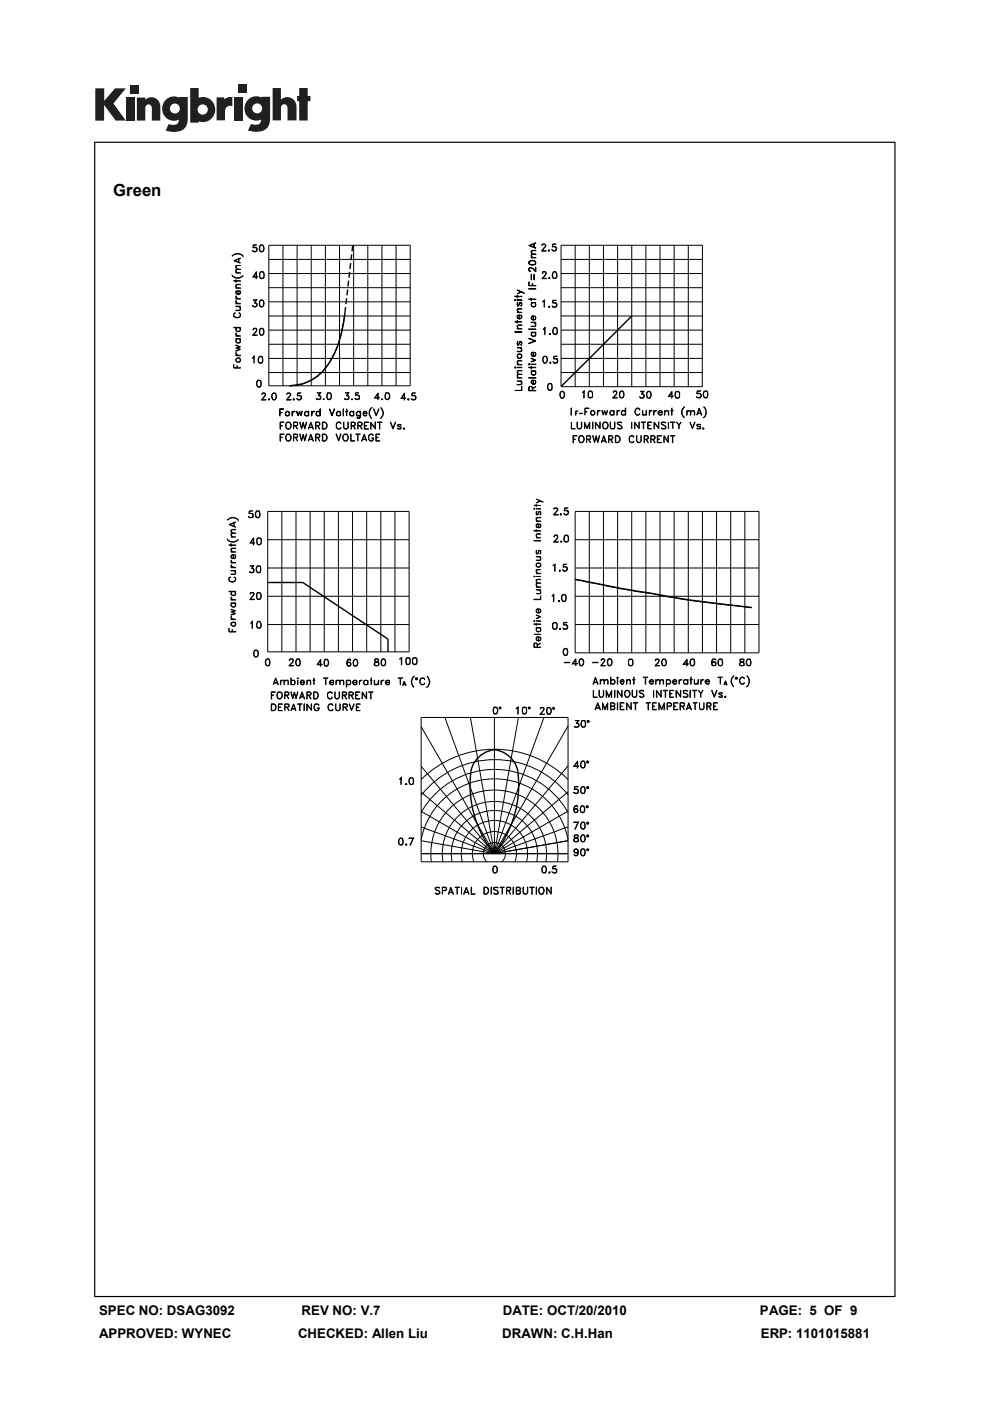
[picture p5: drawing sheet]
<svg xmlns="http://www.w3.org/2000/svg" width="210mm" height="297mm" viewBox="0 0 210 297" stroke-linecap="round" stroke-linejoin="round" font-family="sans-serif">
<defs><g id="words">
<text font-size="3.5" x="24" y="41.5">Green</text>
<g font-size="2.8">
<text x="21" y="278.7">SPEC NO: DSAG3092</text>
<text x="64" y="278.7">REV NO: V.7</text>
<text x="106.6" y="278.7">DATE: OCT/20/2010</text>
<text x="161.2" y="278.7">PAGE: 5 OF 9</text>
<text x="21" y="283.6">APPROVED: WYNEC</text>
<text x="63.2" y="283.6">CHECKED: Allen Liu</text>
<text x="106.5" y="283.6">DRAWN: C.H.Han</text>
<text x="161.4" y="283.6">ERP: 1101015881</text>
</g>
</g></defs>
<g fill="#231f20">
<path d="M20.2 18.7h1.9v2.7l2.3-2.7h2.3l-2.6 3.2 2.6 3.7h-2.2l-2.4-3.3v3.3h-1.9z"/>
<path d="M26.7 20.7h1.8v4.9h-1.8z"/>
<path d="M49.6 20.7h1.8v4.9h-1.8z"/>
<path d="M27.6 18h1.8v1.8h-1.8z"/>
<path d="M50.6 17.9h1.8v1.8h-1.8z"/>
<path d="M29 20.7h1.8v.4a1.9 1.9 0 0 1 2.2-.3 1.9 1.9 0 0 1 1 2v2.8h-1.8v-2.7a.7 .7 0 0 0-.7-.8 .7 .7 0 0 0-.7 .8v2.7h-1.8z"/>
<path d="M45.9 20.6h1.7v.5a2.02 2.02 0 0 1 1.7-.5v1.9h-.2a1.12 1.12 0 0 0-1.4 1.3v1.7h-1.8z"/>
<path d="M57.8 18.7h1.8v2.4a1.98 1.98 0 0 1 2.2-.3 1.98 1.98 0 0 1 1.1 2v2.7h-1.9v-2.6a.7 .7 0 0 0-.7-.8 .7 .7 0 0 0-.7 .8v2.6h-1.8z"/>
<path d="M63.5 18.7h1.8v1.6h.5v1.1h-.5v4.1h-1.8v-4.1h-.5v-1.1h.5z"/>
<path d="M40.3 18.7v7.3h1.8v-.3a2.63 2.63 0 0 0 3.5-2.5 2.63 2.63 0 0 0-3.5-2.5v-2zM41.9 23.2a1.1 1.1 0 0 1 2.2 0 1.1 1.1 0 0 1-2.2 0z"/>
<path d="M35.3 21a2.56 2.56 0 0 0-.6 3.3 2.56 2.56 0 0 0 3.2 1.1 1.09 1.09 0 0 1-1.5 1.1l-.6-.2-.7 1.4a5.3 5.3 0 0 0 3.8-.2 2.69 2.69 0 0 0 .9-2.4v-4.5h-1.8v.1l-.8-.2a2.44 2.44 0 0 0-1.9 .5zM36 23a1.06 1.06 0 0 1 2.1 0 1.06 1.06 0 0 1-2.1 0z"/>
<path d="M52.8 21a2.56 2.56 0 0 0-.6 3.3 2.56 2.56 0 0 0 3.2 1 1.09 1.09 0 0 1-1.5 1.1l-.7-.1-.6 1.4a5.3 5.3 0 0 0 3.7-.3 2.69 2.69 0 0 0 1-2.3v-4.6h-1.8v.2l-.9-.3a2.44 2.44 0 0 0-1.8 .6zM53.5 23a1.06 1.06 0 0 1 2.1 0 1.06 1.06 0 0 1-2.1 0z"/>
</g>
<path d="M20 30v245h169.9v-245zM20.2 30.3h169.5v244.5h-169.5z" fill="#000"/>
<g fill="none" stroke="#000" stroke-width=".21">
<path d="M49.2 58.4a1.52 1.52 0 0 0 2.3 0 1.39 1.39 0 0 1-2.3 0zM49.4 54.1a1.39 1.39 0 0 1 2.1 .2 1.53 1.53 0 0 0-2.3 0zM49.6 59.5l1.4 .1zM49.6 55.3l1.4-.6-1.3 .6 1.3 .5zM50 59.3l.1 .5zM50 57.8l1 .1zM50 57.2l.3-.1h.7h-.8a.45 .45 0 0 0 .1 .7l-.2-.2zM50.1 56.3h.9l-.8 .1-.1 .3 .2 .4-.3-.4zM50.6 54.9v.7M50.7 54.9v.8M53.6 53.2l.2 .1M53.7 58.7h1h-1.1l.8-1.1v1.5l-.1-1.3-.6 .9"/>
<path d="M54.2 52.5a.47 .47 0 0 1 .3 .4 .47 .47 0 0 1-.3 .4M54.5 53.1a.52 .52 0 0 1-.9 .1M54.5 52.7l-.4-.2-.5 .1 .1-.7h.7l-.6 .1-.1 .5h.6a.51 .51 0 0 1 .2 .6 .51 .51 0 0 1-.5 .3l-.4-.2M55.2 53.2h.6M55.2 52l.2-.1a.78 .78 0 0 1 .6 .8 .78 .78 0 0 1-.6 .7l-.2-.1-.2-.6zM55.2 52.1h.6M55.2 58.9h.6M55.2 57.6h.4l.4 .3v.9a.55 .55 0 0 1-.9 0v-.9zM55.2 57.7h.6M55.2 52l-.1 .6 .1 .7M55.3 57.6a1.02 1.02 0 0 0 0 1.4M55.7 52a1.02 1.02 0 0 1 0 1.3"/>
<path d="M55.8 57.6a1.02 1.02 0 0 1 0 1.4M57 52h30v29.8h-30zM57 58h30M57 55h30M60 52v29.8M63 52v29.8M66 52v29.8M69 52v29.8M72 52v29.8M75 52v29.8M78 52v29.8M81 52v29.8"/>
<path d="M84 52v29.8M112.1 59.8l.1 .7 1.5 .1h-1.6zM112.1 52.1l1.6-.6-1.3 .6 1.3 .6zM112.2 55.4a.86 .86 0 0 1 1.5 .4 .83 .83 0 0 1-.9 .4 .83 .83 0 0 1-.7-.6zM112.2 56l.6 .1 .8-.1M112.2 55.5a1.02 1.02 0 0 1 1.4 0M112.3 55.4v.6M112.6 58.2l.1 1.1zM112.6 54.6l1.1 .1zM112.6 53.2l.4-.1h.7l-1 .2 .3 .5-.3-.1zM112.7 53.9l1-.1-.9 .2-.1 .3 .3 .3-.4-.3zM113.2 58.2l.1 1.1z"/>
<path d="M113.2 51.7v.7M113.3 51.6v.9M113.5 55.4v.6M113.6 57.6l.1-1v1l-.7-.6-.4-.2-.4 .2v.3l.4 .2-.1 .1-.4-.3v-.3l.5-.3 .4 .2 .7 .7M114.9 53.2h1h-1.1l.9-1-.3-.4h-.2l-.3 .3 .1-.3a.47 .47 0 0 1 .8 .3l-.9 1.1M115 59l.9 .1h-1l.9-1-.2-.5-.5 .1-.1 .3 .1-.4h.5l.3 .5-.9 1M116.4 53l.1 .1v.1zM116.4 53.1l.1 .1zM116.5 58.9l.1 .1-.1 .1zM116.5 58.9v.1zM117.1 53l.2 .2M117.4 57.6l-.2 .6 .2 .8"/>
<path d="M117.4 58.9h.5M117.4 57.7h.5M117.4 57.6h.3a1.03 1.03 0 0 1 .3 1.3l-.5 .2-.4-.5zM117.7 52.3a.47 .47 0 0 1 .3 .4 .47 .47 0 0 1-.3 .5M117.9 57.6l.2 .6-.2 .8M118 52.6l-.4-.3-.5 .1 .1-.7h.7l-.7 .1v.5h.6a.51 .51 0 0 1 .2 .6 .51 .51 0 0 1-.5 .4l-.5-.4 .2 .2a.52 .52 0 0 0 .8-.2M119 58h30M119 55h30M119 52h30v30h-30zM122 52v30M125 52v30M128 52v30"/>
<path d="M131 52v30M134 52v30M137 52v30M140 52v30M143 52v30M146 52v30M49.6 77.2v.8h1.4h-1.4M49.6 69.4l1.4 .1zM49.7 66.4l.2-.1a.52 .52 0 0 0-.3 .6 .52 .52 0 0 0 .5 .4l.8-.2v-.6l-.2-.2 .1 .1 .2 .6a.74 .74 0 0 1-.9 .4l-.5-.3v-.6zM50 75.3l1 .1zM50 73.1l1 .5-.7 .2 .7 .3-1 .4 .8-.4-.8-.3 .8-.2zM50 71.8l1 .1z"/>
<path d="M50 71.2l1 .1zM50 65.8l.9-.1-.1-.7 .2 .3-.1 .5-.1 .1zM50 64.9l1 .1zM50 64.3l1 .1zM50 63.3l1 .1zM50 61l1 .1zM50 74.7l.5 .6-.5-.3zM50 70.6l.5 .6-.5-.3zM50 63.7l.5 .6-.5-.3zM50 62.7l.5 .6-.5-.3zM50 60.4l.3-.1h.7l-.8 .1a.45 .45 0 0 0 .1 .6l-.2-.1zM50.1 72l.2-.1-.2 .5 .4 .3 .4-.2-.1-.6 .2 .3-.2 .5h-.5a.45 .45 0 0 1-.2-.7z"/>
<path d="M50.1 69.6l.2-.1-.2 .3 .1 .3 .4 .2 .3-.2-.1-.6 .2 .3-.2 .5a.53 .53 0 0 1-.6-.1 .53 .53 0 0 1-.1-.6zM50.1 61.7l.4-.1 .1 .8 .3-.2-.1-.6a.49 .49 0 0 1 .1 .7 .49 .49 0 0 1-.6 .1l-.3-.3zM50.2 61.7h.3v.7l-.4-.3zM50.3 75.9a.52 .52 0 0 1 .6 .2 .52 .52 0 0 1-.1 .7h-.5a.47 .47 0 0 1-.3-.4 .47 .47 0 0 1 .3-.5zM50.3 78v-.5v.5M50.3 76l.3-.1 .3 .2-.1 .6-.3 .1-.3-.2-.1-.3zM53.6 75.8l.3-.3v1.5v-1.3zM53.6 64.8l.2 .2M53.6 71l1 .1h-1l.8-.9v-.4l-.2-.1-.6 .1a.46 .46 0 0 1 .5-.3 .46 .46 0 0 1 .4 .3l-.2 .5-.7 .8M54 64.2l.5 .1a.51 .51 0 0 1-.3 .7 .51 .51 0 0 1-.6-.2l.1 .1a.52 .52 0 0 0 .8-.1M54.2 64.2l.3 .4-.3 .4M54.4 63.6l-.5 .6 .6 .3"/>
<path d="M54.4 63.7l-.7-.1h.8l-.5 .6M55 76.9h.6M55 75.6h.6l.2 .7-.1 .5-.2 .2-.6-.1-.2-.3v-.5zM55 75.7h.6M55.1 75.6a1.02 1.02 0 0 0 0 1.3M55.2 64.9h.6M55.2 63.7a.52 .52 0 0 1 .7 .1 .82 .82 0 0 1-.5 1.3l-.2-.1-.2-.6zM55.2 63.7h.6M55.2 70.9h.6M55.2 69.8h.6M55.2 69.7a.45 .45 0 0 1 .7 .1 .82 .82 0 0 1-.5 1.3l-.2-.1a1.02 1.02 0 0 1 0-1.3zM55.2 63.7l-.1 .5 .1 .8"/>
<path d="M55.3 69.7a1.02 1.02 0 0 0 0 1.3M55.5 75.6l.2 .2v1l-.2 .1M55.7 63.7a1.02 1.02 0 0 1 0 1.3M55.8 69.7l.1 .6-.1 .7M57 79h30M57 76h30M57 73h30M57 70h30M57 67h30M57 64h30M57 61h30M73 67a22.4 22.4 0 0 1-2.8 9.2 9.8 9.8 0 0 1-6 5.1l-2.8 .6"/>
<path d="M109.2 63.6l.1-.1 .1 .2zM109.2 70.3l1.5 .1zM109.2 62.8l1.5 .1zM109.2 68.2h1.5M109.2 77.9l.1-.1 .1 .2h-.1zM109.3 77.9v.1zM109.3 63.6v.1zM109.7 77.9l1 .1zM109.7 77.3l1 .1zM109.7 69.7l1 .1zM109.7 68l.1 .5zM109.7 66.2l1 .1z"/>
<path d="M109.7 65.6l.2-.2h.8l-.8 .1-.1 .4 .1 .3zM109.7 63.6l1 .1zM109.7 62.6l.1 .5zM109.7 61.5l1.5 .7zM109.7 73.7h1M109.7 78.7l.2-.1h.8h-.8l-.1 .2 .1 .5zM109.8 76.5l.9-.1-.8 .2-.1 .3 .1 .4a.55 .55 0 0 1-.1-.8zM109.8 73.1h.2M109.8 69l.9-.1-.8 .1-.1 .2 .1 .5a.45 .45 0 0 1-.1-.7zM109.8 64.8h.2M109.8 79.4l.9-.1-.8 .1-.1 .3 .1 .4a.45 .45 0 0 1-.1-.7zM109.9 75.1h.5a.52 .52 0 0 1 .2 .7 .52 .52 0 0 1-.7 .1l-.2-.3z"/>
<path d="M109.9 66.9h.2v.7l-.3-.3zM109.9 72.5v.6M109.9 64.2v.6M110.1 67.6a.43 .43 0 0 0 .4-.2 .43 .43 0 0 0 0-.5h-.1h.2l.1 .4-.3 .3a.46 .46 0 0 1-.6-.2 .46 .46 0 0 1 .1-.6h.3v.8M110.3 72.5h.3M110.3 64.2h.3M110.4 73.7l.3 .5-.1 .3-.9 .1 .8-.2 .1-.2zM110.4 72.5l-.5 .7-.2-.3 .2-.5-.1 .1M110.4 64.2l-.5 .7-.2-.3 .2-.5-.1 .1M110.5 72.5v.6M110.5 64.2v.6M110.5 61.9l-.8 .4 1-.4"/>
<path d="M110.6 73.1l-.2 .1a.45 .45 0 0 0 .3-.4 .45 .45 0 0 0-.3-.4l-.5 .7M110.6 64.8l-.2 .1a.45 .45 0 0 0 .3-.4 .45 .45 0 0 0-.3-.4l-.5 .7M112.1 77.2l.2-.1 .1 .2-.2 .1zM112.1 77.9l1.6 .1zM112.1 71.7l1.6 .6-1.6 .6 1.4-.6zM112.1 69.8h1.6zM112.1 63.4l1.6 .1zM112.1 61.2l1.6 .1zM112.2 77.2l.1 .1zM112.6 78.6l1.1 .1zM112.6 77.7l.1 .5zM112.6 77.2l1.1 .1z"/>
<path d="M112.6 75.9l1.1 .5-1.1 .4 .9-.4zM112.6 70.4l1.1 .1zM112.6 69.2l.9-.1 .1-.4-.2-.3 .3 .3-.1 .5h-.2zM112.6 68.3l1.1 .1zM112.6 63.2l.1 .5zM112.6 64.2h1.1M112.7 78.8l.2-.1-.2 .3a.43 .43 0 0 0 .5 .5 .43 .43 0 0 0 .4-.5l-.1-.3a.49 .49 0 0 1 0 .7 .49 .49 0 0 1-.6 .1l-.3-.3zM112.7 70.6l.2-.1-.2 .3a.43 .43 0 0 0 .5 .5 .43 .43 0 0 0 .4-.5l-.1-.3a.49 .49 0 0 1 0 .7 .49 .49 0 0 1-.6 .1l-.3-.3zM112.8 74.8l.3-.1v.8l-.4-.3zM112.8 67.1l.3-.1v.8l-.4-.3zM112.9 64.2l-.2 .3a.43 .43 0 0 0 .5 .5 .43 .43 0 0 0 .4-.5l-.1-.3 .2 .3-.2 .5a.52 .52 0 0 1-.7-.1 .52 .52 0 0 1 .1-.7zM112.9 60.5v-.4l.1 .4"/>
<path d="M113.1 75.5l.4-.1v-.7l.2 .3-.2 .5a.5 .5 0 0 1-.8-.2 .5 .5 0 0 1 .5-.6v.8M113.1 67.8l.4-.1v-.7l.2 .3-.2 .5h-.6a.45 .45 0 0 1-.2-.5 .45 .45 0 0 1 .5-.3v.8M115.1 63.9l.3-.2v1.5v-1.4zM115.3 69.8l.3-.4v1.5l-.1-1.3zM115.4 75.6a.45 .45 0 0 1 .6 .2 .73 .73 0 0 1 .1 .8 .73 .73 0 0 1-.7 .3 1.02 1.02 0 0 1 0-1.3zM115.4 76.9h.5M115.4 75.6h.5v.2l.1 .6-.1 .5M115.4 75.6a.99 .99 0 0 0 0 1.3M116.4 65l.1-.1 .1 .2-.1 .1zM116.5 65v.1zM116.5 70.8h.2v.1zM116.6 76.9l.2-.1v.2z"/>
<path d="M116.6 70.8l.1 .1zM116.7 76.9h.1zM117.2 64.9l.2 .2M117.2 63.7h.8h-.7l-.1 .5zM117.2 64.2h.5l.4 .1a.53 .53 0 0 1-.2 .8 .53 .53 0 0 1-.8-.3l.1 .2a.54 .54 0 0 0 .9-.2M117.2 64.2h.7l.2 .3M117.4 76.8l.2 .1M117.5 69.5h.6l.1 .7v.5l-.2 .2-.6-.1-.2-.3v-.4zM117.5 69.6h.6M117.5 70.8h.6M117.6 69.5a1.02 1.02 0 0 0 0 1.4M117.7 64.2l.3 .1 .1 .3-.1 .3-.3 .2"/>
<path d="M118 76.1l.1 .1a.55 .55 0 0 1-.1 .7M118 69.5l.1 .3v.9l-.1 .2M118.2 76.4l-.1-.3h-.7l.1-.6h.6l-.5 .1-.1 .5a.52 .52 0 0 1 .7 .1 .52 .52 0 0 1-.2 .8 .52 .52 0 0 1-.7-.3h.1a.44 .44 0 0 0 .4 .3 .44 .44 0 0 0 .4-.4M119 79h30M119 76h30M119 73h30M119 70h30M119 67h30M119 64h30M119 61h30M54.7 81.9h.5M54.7 80.8h.5"/>
<path d="M54.7 80.7a.45 .45 0 0 1 .6 .1l.1 .6-.2 .6h-.5a1.02 1.02 0 0 1 0-1.3zM54.7 80.7a1.02 1.02 0 0 0 0 1.3M55.2 80.7l.1 .1v1l-.1 .2M55.5 84.7l.9 .1h-1l.9-1.1-.2-.3-.6 .1 .3-.2h.3l.2 .4-.8 1.1M56.9 84.6h.2l-.1 .2zM57 84.6h.1M57.9 84.6h.5M57.9 83.5h.5M57.9 83.4a.45 .45 0 0 1 .6 .1 .82 .82 0 0 1-.5 1.3l-.1-.1a1.02 1.02 0 0 1 0-1.3zM58 83.4a1.02 1.02 0 0 0 0 1.3M58.4 83.4l.1 .6-.1 .7M59.3 86.7h.9l-.8 .1v1.4z"/>
<path d="M59.4 87.4h.4l-.4 .1M59.4 92h.8l-.7 .1v1.4zM59.4 89.5h.8l-.7 .1v1.4zM59.5 92.7l.4 .1h-.4M59.5 90.2l.4 .1h-.4M60.8 84.7l1 .1h-1.1l.9-1.1-.3-.3h-.2l-.3 .2 .1-.2a.47 .47 0 0 1 .8 .3l-.9 1.1M60.8 92.1a.72 .72 0 0 1 1 .7 .72 .72 0 0 1-1 .6 .99 .99 0 0 1 0-1.3zM60.8 92.2a.64 .64 0 0 1 .9 .6 .64 .64 0 0 1-.9 .6l-.1-.5zM60.8 89.6a.72 .72 0 0 1 1 .6 .72 .72 0 0 1-1 .7 .99 .99 0 0 1 0-1.3zM60.8 89.6a.64 .64 0 0 1 .9 .6 .64 .64 0 0 1-.9 .6l-.1-.4zM61.9 87.2l.1 1zM62.2 87.3l.4-.1-.4 .2-.2 .2z"/>
<path d="M62.2 84.6h.2v.1l-.1 .1zM62.3 84.6l.1 .1zM62.3 92.8l.8-.1v-.5l-.8-.2v1.5M62.3 92.1l.8 .2-.1 .4h-.7M62.3 90.3l.7-.1 .1-.6-.8-.1v1.5M62.3 89.6h.5l.3 .2-.1 .3-.7 .1M62.7 92.8l.4 .7M62.7 90.3l.4 .7M62.9 87.2l.3 .8 .3-.8 .3 .8 .3-.8-.3 1-.3-.8-.3 .8zM63 84.6l.2 .1M63.5 83.9l.3 .1 .1 .2-.1 .4-.3 .1M63.5 92l.5 1.3 .3-1.3 .3 1.3 .5-1.3-.5 1.5-.3-1.2-.3 1.2z"/>
<path d="M63.5 89.5l.5 1.2 .3-1.2 .3 1.2 .5-1.2-.5 1.5-.3-1.3-.3 1.3zM63.9 84.1l-.4-.2-.5 .1 .1-.7h.7l-.7 .1v.5h.6a.52 .52 0 0 1 .2 .6 .52 .52 0 0 1-.6 .3l-.4-.3 .2 .1a.52 .52 0 0 0 .8-.1M64.6 87.4l.3-.2 .4 .1 .1 .1-.3-.1a.43 .43 0 0 0-.5 .4 .43 .43 0 0 0 .5 .4l.3-.1a.49 .49 0 0 1-.6 .1 .49 .49 0 0 1-.2-.7zM65.4 87.2l.1 1zM65.5 93.2h.8M65.5 90.7h.8M65.6 93.1h.7M65.6 90.6h.7M65.9 92l.6 1.5-.6-1.2-.5 1.2zM65.9 89.5l.6 1.5-.6-1.3-.5 1.3zM66.1 87.2l.1 1zM66.3 87.3l.5-.1-.5 .2-.1 .2z"/>
<path d="M67 92.7h.7l.1-.4-.3-.2h-.5l-.1 1.4v-1.5h.6l.4 .3-.1 .4-.8 .1M67 90.2h.5a.35 .35 0 0 0 .3-.3 .35 .35 0 0 0-.3-.3h-.5l-.1 1.4v-1.5h.6l.3 .1v.5l-.3 .2h-.5M67.2 87.3l.4-.1 .3 .2-.3-.1a.43 .43 0 0 0-.5 .4 .43 .43 0 0 0 .5 .4l.3-.1-.3 .2a.48 .48 0 0 1-.6-.6zM67.2 84.6h.2M67.4 92.8l.5 .7-.5-.7M67.4 90.3l.5 .7-.5-.7M67.5 83.9l.5-.6h-.8h.7l-.5 .6 .5 .1 .1 .2M67.5 83.8l.5 .3v.5h-.1a.52 .52 0 0 1-.8-.1l.1 .1h.7l.1-.2M67.7 83.9l.3 .3-.1 .4h-.2M67.9 86.7v1.5zM68.4 92h.5a.81 .81 0 0 1 .5 .8 .81 .81 0 0 1-.5 .7h-.5zM68.4 89.5h.5a.81 .81 0 0 1 .5 .7 .81 .81 0 0 1-.5 .8h-.5z"/>
<path d="M68.5 92.1h.4a.71 .71 0 0 1 .4 .9 .71 .71 0 0 1-.8 .4zM68.5 89.6h.4a.71 .71 0 0 1 .4 .8 .71 .71 0 0 1-.8 .5zM68.5 84.6h.3zM68.6 84.6h.1M69.5 84.6h.6M69.5 83.3h.6l.1 .2 .1 .6-.3 .6-.6-.1-.1-.4zM69.5 83.4h.6M69.6 83.3l-.2 .6 .2 .7M69.9 86.7l.5 1.3 .6-1.3-.6 1.5zM70 83.3a1.02 1.02 0 0 1 0 1.3M71.2 92l.6 1.3 .5-1.3-.5 1.5zM71.5 87.4l.3-.1 .3 .1 .1 .6a.45 .45 0 0 1-.6 0 .45 .45 0 0 1-.1-.6z"/>
<path d="M71.5 89.6l.2-.1a.48 .48 0 0 1 .6 .3l-.4-.3a.71 .71 0 0 0-.6 .7 .71 .71 0 0 0 .6 .7l.4-.2-.3 .3-.4-.1-.3-.2v-.9zM72.8 86.7l.1 1.5zM72.8 92.3l.2-.2a.7 .7 0 0 1 .9 .7 .7 .7 0 0 1-.9 .6 .85 .85 0 0 1-.2-1.1zM72.9 89.5v1.1l.5 .3 .4-.3 .1-1.1v1.1l-.4 .4-.5-.2-.1-.2zM73 92.2a.48 .48 0 0 1 .5 0 .48 .48 0 0 1 .3 .4 .63 .63 0 0 1-.6 .8 .75 .75 0 0 1-.2-1.2zM73.1 84.6h.3M73.3 87.2l.5 .1zM73.5 86.7v1.5M73.5 83.9l.5-.6h-.8h.8l-.6 .6 .5 .1 .1 .2M73.5 83.8l.4 .1 .1 .3a.5 .5 0 0 1-.3 .5 .5 .5 0 0 1-.6-.2l.1 .1h.7l.1-.2M73.7 83.9l.3 .2v.5h-.3M74.2 87.4l.3-.2 .4 .1 .1 .1-.3-.1a.43 .43 0 0 0-.5 .4 .43 .43 0 0 0 .5 .4l.3-.1a.49 .49 0 0 1-.7 .1 .49 .49 0 0 1-.1-.7z"/>
<path d="M74.4 92l.1 1.4 .7 .1h-.8zM74.5 84.6h.3zM74.5 90.2l.7-.1v-.5h-.7v1.4v-1.5l.8 .1 .1 .4-.2 .2-.7 .1M74.6 84.6h.1M74.9 90.3l.5 .7-.4-.7M75 87.2l.1 1zM75.4 84.6h.2M75.5 83.3l-.1 .5a.64 .64 0 0 1 .8 .2v.6h-.1a.52 .52 0 0 1-.8-.1l.1 .1h.7l.1-.2M75.5 92l.9 .1zM75.6 87.4l.3-.2 .4 .1 .1 .1-.2-.1a.43 .43 0 0 0-.6 .4 .43 .43 0 0 0 .6 .4l.2-.1a.49 .49 0 0 1-.6 .1 .49 .49 0 0 1-.2-.7zM75.9 83.8l.3 .4v.4h-.3M75.9 92.1v1.4"/>
<path d="M75.9 90.3l.8-.1 .1-.2v-.4l-.9-.1v1.5M75.9 89.6h.5l.4 .2-.1 .3-.8 .1M76.2 83.3h-.8v.6a.58 .58 0 0 1 .8 .2M76.3 90.3l.5 .7-.4-.7M76.4 87.2l.1 1.1-.2 .3-.4 .1-.3-.2 .4 .1 .3-.1zM76.8 93.2h.9M76.8 93.1h.8M77.1 87.6l.1 .4h.6l-.2 .2a.48 .48 0 0 1-.6-.6l.3-.4a.44 .44 0 0 1 .5 .5h-.7M77.2 87.4l.4-.1 .2 .3h-.7zM77.3 92l.5 1.5-.5-1.2-.6 1.2zM77.3 89.5h.9l-.9 .1v1.3l.9 .1h-.9zM77.3 90.2l.5 .1h-.5"/>
<path d="M78.2 92.3l.4-.3 .4 .1 .2 .2a.55 .55 0 0 0-.6-.2 .55 .55 0 0 0-.4 .5 .63 .63 0 0 0 .7 .8l.2-.1v-.4h-.2h.3l-.2 .5h-.6l-.2-.2zM78.6 86.6l.3-.2-.2 .2a1.54 1.54 0 0 0 .2 2.1 1.45 1.45 0 0 1-.3-2.1zM78.6 89.5l.9 1.2 .1-1.2v1.5l-.9-1.3-.1 1.3zM79.2 86.7l.6 1.3 .6-1.3-.6 1.5zM79.5 84.3l1 .1h-1l.7-1.1v1.4l-.1-1.2-.6 .9M79.7 92h.9l-.8 .1v1.3l.8 .1h-.9zM79.8 92.7l.4 .1h-.4M80.1 89.5l.9 .1zM80.5 89.6v1.4l.1-1.4M80.7 86.4a1.39 1.39 0 0 1 0 2.3l.2-.2a1.54 1.54 0 0 0-.2-2.1zM80.9 84.6h.3zM81 84.6h.1"/>
<path d="M81.8 84.6h.6M81.8 83.3h.6l.2 .2 .1 .6-.4 .6-.5-.1-.1-.4zM81.8 83.4h.6M81.9 83.3l-.2 .2v1l.2 .1M82.3 83.3a1.02 1.02 0 0 1 0 1.3M82.8 89.5l.6 1.2 .5-1.2-.5 1.5zM84.4 90.8h.6M84.4 90.1h.6M84.4 90.3l.6 .3v.3a.52 .52 0 0 1-.7-.2l.2 .2M84.5 90.1v.2M85 90.6v.3M85 90.1v.1v-.1a.52 .52 0 0 0-.7 .1l.7 .5"/>
<path d="M85.1 84.4l1 .1h-1.1l.8-1.2v1.5l-.1-1.3-.6 1M85.6 90.8l.1-.1 .1 .2-.2 .1zM85.6 90.8l.1 .1zM86.5 84.6h.2v.1l-.1 .1zM86.6 84.6l.1 .1zM87.3 84.6l.2 .1M87.8 83.9l.4 .3-.1 .4-.3 .1M88.2 84.1l-.4-.2-.5 .1 .1-.7h.7l-.7 .1v.5h.6a.51 .51 0 0 1 .2 .6 .51 .51 0 0 1-.5 .3l-.4-.2M88.2 84.5a.52 .52 0 0 1-.9 .1M109.2 82.8h1.4l.1-.9v.9zM109.7 81.5l.8-.1 .1-.2-.2-.4 .3 .4-.1 .3zM109.7 80.8h1z"/>
<path d="M109.7 80.1l1 .1zM112.1 80.1l1.6 .1zM112.8 80.8l.3-.1v.7l-.4-.3zM112.9 82.8l-.1-.8h-.5l-.1 .8 1.5 .1h-1.6l.2-1 .6 .1 .1 .8M113 82.4l.7-.5-.7 .5M113.1 81.4l.4-.1v-.7l.2 .3-.2 .5a.5 .5 0 0 1-.8-.1 .5 .5 0 0 1 .5-.7v.8M116.4 81.4h.6M116.4 82.6h.6M116.4 81.3h.6l.1 .6-.1 .8a.55 .55 0 0 1-.8-.2 1.15 1.15 0 0 1 .2-1.2zM116.5 81.3a1.02 1.02 0 0 0 0 1.4M116.9 81.3l.1 .3v.9l-.1 .2M119 84.3h.5"/>
<path d="M119 83a.45 .45 0 0 1 .7 .2 1.15 1.15 0 0 1-.2 1.2h-.5a1.02 1.02 0 0 1 0-1.4zM119.5 84.4l.2-.6-.2-.8h-.5l-.1 .2-.1 .6 .2 .6M121.1 86.5l.1 1.5zM121.2 89.5v1.4h.8h-.8zM121.5 92.3h.9l-.8 .1v1.5zM121.6 93.1l.4 .1h-.4M122.1 87.2l-.1 .8v-.8h.6M122.1 87.6h.3M122.4 89.5l.1 1 .3 .4 .4-.2 .2-1.2v1l-.3 .4h-.5l-.1-.2zM122.9 87.6l.7 .1zM123 92.5a.64 .64 0 0 1 .8 .6 .64 .64 0 0 1-.8 .6l-.2-.4zM123 92.4a.72 .72 0 0 1 .9 .7 .72 .72 0 0 1-.9 .7 .99 .99 0 0 1 0-1.4z"/>
<path d="M123.5 83.2l.4-.3v1.5l-.1-1.4zM124 89.8l.5 1.1 .5-1.1 .1 1.1v-1.4l-.6 1.2-.5-1.2v1.4M124.1 86.6l.8-.1h-.8v1.5M124.1 87.3l.4 .1h-.4M124.4 93.2l.8-.1 .1-.6-.9-.2v1.6M124.4 92.4h.5l.4 .3-.1 .3-.8 .1M124.8 93.2l.5 .7M124.9 83h.6M124.9 84.2h.6M124.9 83l.4-.1 .4 .3v.9a.55 .55 0 0 1-.9 0v-.9zM125 83a1.02 1.02 0 0 0 0 1.3M125.4 87.2l.2-.1a.47 .47 0 0 1 .5 .3 .47 .47 0 0 1-.2 .5h-.5z"/>
<path d="M125.4 83a1.02 1.02 0 0 1 0 1.3M125.7 89.5l.1 1.4zM125.7 92.3l.4 1.3 .3-1.3 .4 1.3 .4-1.3-.4 1.6-.4-1.3-.3 1.3zM126.3 89.5l.9 1.2 .1-1.2v1.4l-.9-1.3-.1 1.3zM126.7 87l.1 1zM126.8 87.3l.5-.3-.5 .4zM127.6 87l.4 .9 .2-.9 .4 .9 .3-.9-.3 1-.4-.7-.2 .7zM127.6 93.5h.9M127.7 93.4h.8M128 89.6l.2-.1a.72 .72 0 0 1 .8 .9l-.4 .5h-.5l-.3-.5zM128.1 92.3l.5 1.6-.5-1.3-.6 1.3zM128.1 89.6h.5a.76 .76 0 0 1 .3 .7 .76 .76 0 0 1-.6 .6 .89 .89 0 0 1-.2-1.3z"/>
<path d="M129.2 93.1h.5a.35 .35 0 0 0 .2-.3 .35 .35 0 0 0-.2-.4h-.5l-.1 1.5v-1.6h.6l.2 .2v.5l-.2 .2h-.5M129.4 87.3l.3-.3h.2l.3 .3-.3-.2a.47 .47 0 0 0-.5 .3 .47 .47 0 0 0 .2 .5h.6a.49 .49 0 0 1-.7 0 .49 .49 0 0 1-.1-.6zM129.4 89.5l.2 1.2 .3 .2 .4-.2 .1-1.2v1l-.1 .4h-.6l-.2-.2zM129.5 93.2l.5 .7-.4-.7M130 84.3l.9 .1h-1l.9-.9v-.5h-.5l-.3 .2 .2-.2 .4-.1 .2 .4-.1 .4-.7 .7M130.2 87l.1 1zM130.5 92.3h.5a.81 .81 0 0 1 .5 .8 .81 .81 0 0 1-.5 .8h-.5zM130.6 92.4h.4a.71 .71 0 0 1 .4 .9 .71 .71 0 0 1-.8 .5zM130.8 87l.1 1zM130.9 87.3l.5-.3-.5 .4zM130.9 89.6l.4-.1 .6 .1h-.8v.4a.85 .85 0 0 1 .8 .7l-.1 .2h-.7l-.2-.2 .4 .2 .6-.2v-.2l-.9-.5zM131.6 83l.2-.1a.78 .78 0 0 1 .6 .7 .78 .78 0 0 1-.6 .8l-.2-.1a1.02 1.02 0 0 1 0-1.3z"/>
<path d="M131.6 84.2h.5M131.6 83h.5M131.7 83a1.02 1.02 0 0 0 0 1.3M131.9 87.2l.2-.2 .5 .3-.3-.2-.4 .1v.7h.7l-.5 .1-.2-.2zM132.1 83l.2 .5-.2 .8M132.6 86.5l.1 1.5zM133.7 92.5l.1-.1a.48 .48 0 0 1 .7 .3l-.5-.3a.71 .71 0 0 0-.5 .7 .71 .71 0 0 0 .5 .7l.5-.3-.3 .4-.5-.1-.2-.3v-.8zM134 89.5v1.4M134.6 89.5l.9 1.2 .1-1.2v1.4l-.9-1.3-.1 1.3zM134.8 86.8l.3-.3h.3l.4 .4-.4-.3a.76 .76 0 0 0-.7 .5 .76 .76 0 0 0 .3 .8h.5l.3-.2a.67 .67 0 0 1-1.1 .1 .67 .67 0 0 1 .1-1zM135 92.3l.1 1.1 .4 .4 .4-.4 .1-1.1v1.1l-.4 .5-.4-.2-.2-.3zM135.8 84.2l.2 .2"/>
<path d="M136 89.5l.9 .1zM136.3 87l.1 .9h.5l.1-.1a.45 .45 0 0 1-.6 .1zM136.4 83.5a.48 .48 0 0 1 0 .9M136.4 89.6v1.3l.1-1.3M136.5 83h-.7h.8l-.5 .5h.3a.48 .48 0 0 1 0 .9h-.6l-.1-.3 .6 .3 .3-.3M136.5 83l-.5 .5 .4 .1 .2 .3M136.7 93.1l.7-.1v-.5l-.7-.1-.1 1.5v-1.6l.9 .2v.4l-.1 .2-.7 .1M137 87l.1 1zM137 93.2l.5 .7-.4-.7M137.4 84.3h.5M137.4 83a.45 .45 0 0 1 .6 .2 1.15 1.15 0 0 1-.1 1.2h-.5a1.02 1.02 0 0 1 0-1.4zM137.5 90.1l.4 .1h-.4"/>
<path d="M137.7 87l.1 1zM137.8 87.3l.5-.3-.5 .4zM137.8 83a.99 .99 0 0 1 0 1.4M137.9 83h-.5l-.1 .2-.1 .6 .2 .6M138 93.2l.8-.1 .2-.2-.1-.4-.9-.2v1.6M138 92.4h.6l.3 .3-.1 .3-.8 .1M138.2 90.9h-.8v-1.4h.8l-.7 .1v1.3M138.5 93.2l.5 .7-.4-.7M138.6 87l.1 1zM138.7 89.5l1 1.2v-1.2v1.4l-.9-1.3-.1 1.3zM138.8 87.3l.5-.3-.6 .4zM139.4 92.3h.9l-.8 .1v1.4l.8 .1h-.9z"/>
<path d="M139.5 93.1l.4 .1h-.4M139.7 87.4l.1 .5h.7l-.3 .1-.5-.1a.5 .5 0 0 1 .1-.8 .5 .5 0 0 1 .7 .4h-.8M139.8 87.2a.35 .35 0 0 1 .4-.1 .35 .35 0 0 1 .2 .3h-.7zM140.2 89.6a.83 .83 0 0 1 1.1 0h-1l.1 .4 .9 .5-.2 .4h-.7l-.2-.2 .4 .2 .6-.2v-.2l-.9-.5zM140.8 92.6l1 1.3v-1.6l-.1 1.3-.9-1.3v1.6M140.9 87l.1 1zM141 87.4l.4-.4 .4 .1 .1 .9-.2-.8-.3-.1zM141.8 89.5v1.4M141.9 84l.9 .1h-1l.7-1.1v1.4l-.1-1.3-.5 1M142.2 89.5l.9 .1zM142.2 92.3l.9 .1zM142.3 87l.5 .1z"/>
<path d="M142.4 86.5l.1 1.5zM142.6 92.4v1.5l.1-1.5M142.7 89.6v1.3M143.4 83h.6M143.4 84.3h.6M143.4 83a.55 .55 0 0 1 .7 .2v.9l-.1 .3h-.6l-.2-.3v-.9zM143.5 83a.99 .99 0 0 0 0 1.4M143.9 83a.99 .99 0 0 1 0 1.4M144 90.1l.5-.6-.4 .6v.8l-.1-.8-.5-.6 .6 .6M145.1 86.3h.1a1.54 1.54 0 0 0 0 2.2 1.44 1.44 0 0 1-.1-2.2zM145.7 87v1zM145.7 87.4l.4-.4h.2l.2 .4v.6l-.1-.8-.3-.1z"/>
<path d="M146.3 89.5l.5 1.2 .6-1.2-.6 1.4zM146.5 87.4l.3-.4 .5 .1 .1 .9-.2-.8-.4-.1zM147.8 84.1l.2 .2M147.9 90.8h.6M147.9 90.1h.6M147.9 90.2l.6 .3 .1 .2-.1 .2h-.6l-.1-.2 .1 .2M147.9 87.7h.8M147.9 90v.3M148 87.6h.7M148.3 86.5l.6 1.5-.6-1.2-.5 1.2zM148.4 83.5l.3 .3-.1 .3-.2 .2M148.5 90.5v.4"/>
<path d="M148.5 90l.1 .1-.1-.1h-.6l-.1 .1 .1 .2 .6 .3M148.7 83.7a.73 .73 0 0 0-.9-.2l.1-.6h.7l-.7 .1v.5l.6-.1a.53 .53 0 0 1 .2 .6 .53 .53 0 0 1-.5 .4l-.4-.2v-.1a.54 .54 0 0 0 .9 0M149.1 90.8l.1-.1 .1 .2zM149.1 90.8l.1 .1zM149.2 86.3a1.39 1.39 0 0 1 0 2.2 1.53 1.53 0 0 0 0-2.2zM149.4 83a.45 .45 0 0 1 .7 .1l.1 .6-.2 .6h-.6a1.02 1.02 0 0 1 0-1.3zM149.4 83h.6M149.4 84.2h.6M149.5 83a1.02 1.02 0 0 0 0 1.3M149.9 83l.2 .1v1l-.2 .2M48.2 114.4a1.54 1.54 0 0 0 2.3 0 1.39 1.39 0 0 1-2.3 0zM48.2 110.2a1.44 1.44 0 0 1 2.3 .1l-.1-.2a1.63 1.63 0 0 0-2.2 .2z"/>
<path d="M48.6 115.5l1.4 .1zM48.6 111.2l1.4-.6-1.3 .6 1.3 .6zM49 119.3h1zM49 117l1 .1zM49 115.3l.1 .5zM49 113.8h1M49 119.8l.1 .3 .4 .2-.4-.2zM49 118.8l.1 .3 .4 .2a.44 .44 0 0 1-.5-.5zM49.1 117.7l.4-.1v.8a.43 .43 0 0 1-.5-.2 .43 .43 0 0 1 .1-.5zM49.1 116.3l.9-.1-.9 .2v.2l.2 .4-.3-.4zM49.1 113.1l.9-.1-.9 .2v.2l.2 .4-.3-.4zM49.1 112.3l.9-.1-.9 .3 .2 .5-.3-.3z"/>
<path d="M49.1 117.7h.4v.7l-.4-.2zM49.6 110.9v.7M49.7 110.8v.8M49.8 117.6l.2 .5-.2 .3h-.3l.4-.2zM52.8 109.6l.2 .1M53 108.3l-.1 .6h.7a.55 .55 0 0 1-.1 .8 .55 .55 0 0 1-.8-.2l.2 .2h.7v-.3M53.4 108.9l.2 .1v.6l-.2 .1M53.6 108.3h-.7v.6a.48 .48 0 0 1 .7 .3M53.8 119.9l-.5 .6 .4 .1 .1 .3M53.8 114l-.1 1.5v-1.3l-.6 .9h1h-1.1zM54.4 109.7h.6M54.4 108.4h.6"/>
<path d="M54.4 108.3h.6l.1 .3 .1 .6-.2 .4-.2 .2-.5-.3-.2-.3zM54.5 108.3a1.02 1.02 0 0 0 0 1.4M54.7 115.4h.5M54.7 114.1a.55 .55 0 0 1 .7 .2v.9l-.2 .3h-.3l-.4-.3v-.9zM54.7 114.2h.5M54.7 114.1a1.02 1.02 0 0 0 0 1.4M54.9 108.3l.2 .6-.2 .8M55.2 114.1a1.02 1.02 0 0 1 0 1.4M56.8 114.4h30M56.8 108.4h30v29.8h-30zM59.8 108.4v29.8M62.8 108.4v29.8"/>
<path d="M65.8 108.4v29.8M68.8 108.4v29.8M71.8 108.4v29.8M74.8 108.4v29.8M77.8 108.4v29.8M80.8 108.4v29.8M83.8 108.4v29.8M113.2 107.8h.1l.1 .1-.1 .1zM113.2 114.6l1.5 .1zM113.2 112.5l1.5 .1zM113.2 107.2h1.5M113.3 107.9h.1"/>
<path d="M113.7 119.5l.5-.2 .5 .2v.5a.53 .53 0 0 1-.7 .2 .53 .53 0 0 1-.3-.7zM113.7 118.8l.9-.1 .1-.3-.3-.3 .3 .1v.6zM113.7 118l1 .1zM113.7 117.3h.4M113.7 110.5h1zM113.7 109h.4M113.7 107.8l1 .1zM113.7 105.8l1.5 .7zM113.7 106.9v.5M113.7 112.2v.5M113.7 114h1M113.7 113.3l1-.1-.9 .1-.1 .3 .3 .4-.3-.2z"/>
<path d="M113.7 109.8l1-.1-1 .3 .3 .5-.3-.2zM113.7 111.3l.5-.2v.7l-.4-.1zM113.8 116.7v.7M113.8 108.5v.6M113.9 119.4l.7 .1a.45 .45 0 0 1-.4 .7 .45 .45 0 0 1-.4-.7zM114.2 111.8l.4-.1 .1-.1v-.3l-.3-.2h.1l.2 .1v.5l-.4 .2-.6-.2v-.5l.6-.1v.7M114.3 116.8h.4M114.3 108.5h.4M114.3 116.7l-.2 .7-.2 .1-.2-.1v-.7h.2l-.2 .1M114.3 108.5l-.4 .7-.2-.1v-.6l.2-.1-.2 .1M114.6 116.7v.7M114.6 108.5v.6"/>
<path d="M114.6 106.2l-.9 .5 1-.5M114.7 117.3l-.2 .2 .2-.1v-.7h-.4l-.3 .7M114.7 109l-.2 .2 .2-.1v-.6l-.3-.1-.4 .7M117.3 119.9l.4-.3v1.5l-.1-1.3zM117.5 114.9h.9h-1l.8-.9v-.4l-.5-.1-.1 .3h-.1l.2-.4h.4l.2 .4-.2 .5-.6 .6M117.5 109.1l.9 .1h-1l.8-1.1-.2-.3h-.3l-.2 .2 .1-.2a.47 .47 0 0 1 .7 .3l-.8 1.1M118.8 109l.2-.1 .1 .2-.2 .1zM118.9 114.8l.3 .1h-.2zM118.9 109l.1 .1zM119 114.8l.1 .1zM119.7 108.9l.1 .2M119.8 113.5l.4-.1a.93 .93 0 0 1 .3 1.3 .47 .47 0 0 1-.4 .3 .47 .47 0 0 1-.4-.3 1.15 1.15 0 0 1 .1-1.2z"/>
<path d="M119.8 113.6h.6M119.8 114.8h.6M119.9 113.5a1.02 1.02 0 0 0 0 1.4M120.2 108.3h.2l.1 .3-.1 .3-.2 .2M120.4 113.5l.1 .3v.9l-.1 .2M120.5 108.5l-.3-.2h-.5l.1-.6h.6l-.6 .1v.5h.6a.52 .52 0 0 1 .2 .6 .52 .52 0 0 1-.6 .3l-.4-.3 .2 .1a.52 .52 0 0 0 .7-.1M122 108.4h39v30h-39zM122 114.4h39M125 108.4v30M128 108.4v30M131 108.4v30M134 108.4v30"/>
<path d="M137 108.4v30M140 108.4v30M143 108.4v30M146 108.4v30M149 108.4v30M152 108.4v30M155 108.4v30M158 108.4v30M48.6 122.5l.3-.2-.3 .4a.76 .76 0 0 0 .5 .6 .76 .76 0 0 0 .8-.2v-.6l-.2-.2 .2 .2 .1 .4a.8 .8 0 0 1-.7 .5 .8 .8 0 0 1-.7-.3zM48.6 125.4h1.4zM48.6 133.1v.9h1.4l-1.4-.1M49 129.2l1 .3-.8 .3 .8 .3-1 .3 .8-.3-.8-.3 .8-.3z"/>
<path d="M49 127.8l1 .1zM49 127.1l1 .1zM49 121.7l.9-.1v-.4l-.2-.2a.45 .45 0 0 1 .2 .7zM49 121h1zM49 120.3l1 .1zM49 125.7l.2-.3-.1 .3v.4h.8l-.1-.7a.52 .52 0 0 1-.2 .9 .52 .52 0 0 1-.6-.6zM49 126.6l.1 .4 .4 .1-.4-.1zM49 131.3l1 .1zM49 130.7l.1 .4 .4 .2-.4-.2zM49.1 128l.1-.1-.1 .5a.53 .53 0 0 0 .8 .1l-.1-.6a.49 .49 0 0 1 .1 .6 .49 .49 0 0 1-.7 .2l-.2-.3zM49.2 132h.7l-.1 .6a.48 .48 0 0 1-.5 .1 .48 .48 0 0 1-.2-.5zM49.2 133.9v-.4l.1 .4"/>
<path d="M53 121.2l.2 .2M53 127l1 .1h-1l.6-.7a.45 .45 0 0 0 .1-.7h-.6l-.1 .2a.43 .43 0 0 1 .5-.3 .43 .43 0 0 1 .4 .4l-.9 1.1M53.2 132l.4-.3v1.5l-.1-1.3zM53.6 120.5l.2 .2v.5l-.2 .2M53.8 120l-.8-.1h.8l-.4 .6h.3l.2 .5-.1 .3-.5 .2-.3-.2v-.2a.45 .45 0 0 0 .4 .3 .45 .45 0 0 0 .4-.4M54 139.2h.6M54 137.9a.55 .55 0 0 1 .7 .2 .82 .82 0 0 1-.5 1.2l-.2-.1-.2-.6zM54 138h.6M54.1 137.9l-.2 .2v.9l.2 .2M54.5 137.9a1.02 1.02 0 0 1 0 1.3M54.6 127h.6M54.6 125.7a.55 .55 0 0 1 .7 .2 .74 .74 0 0 1 .1 .8 .74 .74 0 0 1-.8 .3l-.2-.5z"/>
<path d="M54.6 125.7h.6M54.6 121.3h.6M54.6 120.1h.6M54.6 120a.45 .45 0 0 1 .6 .2l.1 .3a.74 .74 0 0 1-.6 1 .94 .94 0 0 1-.1-1.5zM54.7 125.7l-.2 .2v.9l.2 .2M54.7 120a.99 .99 0 0 0 0 1.4M54.7 131.8l.3-.1a1.03 1.03 0 0 1 .3 1.4l-.5 .1-.4-.4zM54.7 131.8l-.2 .6 .2 .7M54.7 133.1h.5M54.7 131.9h.5M55.1 125.7a.99 .99 0 0 1 0 1.3M55.1 120l.1 .2v.9l-.1 .3"/>
<path d="M55.1 131.8a1.02 1.02 0 0 1 0 1.3M56.5 139.8h.6M56.5 139.7h.6l.2 .6-.1 .6a.47 .47 0 0 1-.4 .3 .47 .47 0 0 1-.5-.3 1.15 1.15 0 0 1 .2-1.2zM56.6 139.7a1.02 1.02 0 0 0 0 1.4M56.8 132.4h30M56.8 126.4h30M56.8 120.4h30M57 139.7l.2 .6-.2 .8M62.9 139.8h.6M62.9 139.7h.6l.2 .6-.1 .6a.47 .47 0 0 1-.4 .3 .47 .47 0 0 1-.4-.3 1.15 1.15 0 0 1 .1-1.2zM63 139.7a1.02 1.02 0 0 0 0 1.4M63.5 139.7l.1 .6-.1 .8"/>
<path d="M68.9 139.8a.75 .75 0 0 1 .9 .6 .75 .75 0 0 1-.5 .9l-.4-.1-.1-.3-.1-.5zM68.9 139.9h.6M69 139.8l-.2 .6 .2 .8M69.4 139.8a1.02 1.02 0 0 1 0 1.4M73.8 139.9h.5M73.9 139.8a1.02 1.02 0 0 0 0 1.4M74.3 139.8l.1 .2zM74.3 139.8l-.2-.1a.8 .8 0 0 0-.6 .8 .8 .8 0 0 0 .5 .8l.3-.1 .2-.4-.2-.4-.3-.1-.4 .3M75.1 139.9h.5M75.1 139.8l.2-.1a.78 .78 0 0 1 .6 .8 .78 .78 0 0 1-.6 .8l-.2-.1a1.02 1.02 0 0 1 0-1.4zM75.2 139.8a1.02 1.02 0 0 0 0 1.4M75.6 139.8l.2 .6-.2 .8"/>
<path d="M79.5 139.8h.7M79.5 139.7v.2a.74 .74 0 0 0 .7 .6v.5l-.5 .1-.2-.2v-.4l.7-.2 .1-.2-.2-.4zM79.6 139.7l-.1 .4 .7 .3 .2 .5a.6 .6 0 0 1-1 0l.1-.4 .7-.3v-.5M81.1 139.7h.1a.78 .78 0 0 1 .6 .7 .78 .78 0 0 1-.6 .8l-.1-.1a1.02 1.02 0 0 1 0-1.4zM81.1 139.7l-.2 .6 .2 .8M81.1 139.8h.5M81.6 139.7l.1 .6-.1 .8M84.8 139.7l.4-.3v1.5l-.1-1.3zM86.2 139.5a.55 .55 0 0 1 .8 .2v.9l-.2 .2-.3 .1a.93 .93 0 0 1-.4-1.2zM86.2 139.6h.6M86.3 139.5l-.2 .2v.9l.2 .2M86.7 139.5a.99 .99 0 0 1 0 1.3"/>
<path d="M87.7 139.5a.55 .55 0 0 1 .7 .2v.9l-.1 .2-.4 .1-.4-.3v-.9zM87.7 139.6h.6M87.8 139.5a.99 .99 0 0 0 0 1.3M88.2 139.5a.99 .99 0 0 1 0 1.3M113.2 122.2h.1M113.2 131.6h.2l-.1 .2zM113.2 132.3l1.5 .1zM113.2 127.1h1.5v-.8v.8zM113.2 134.5h1.5M113.3 122.2h.1M113.3 122.1v.2zM113.3 131.7h.1"/>
<path d="M113.7 125l1 .1zM113.7 124.4l1 .1zM113.7 121.5l1 .1zM113.7 122.2h1M113.7 123.7l1-.1-.9 .2-.1 .2 .3 .4-.3-.2zM113.7 122.9l1-.1-1 .3 .3 .5-.3-.2zM113.7 120.8h1l-.9 .1-.1 .3 .3 .3-.3-.2zM113.7 133.1h1zM113.7 131.6l1 .1zM113.7 130.4l1 .4-1 .4 .9-.4zM113.7 132.1v.5M113.7 135.2l.6-.2v.9h-.4l-.2-.2z"/>
<path d="M113.7 129.3l.6-.2v.8h-.4l-.2-.1zM113.7 133.2l.2-.1-.2 .3 .1 .3 .6 .2 .2-.2 .1-.3-.2-.3 .2 .1v.5a.55 .55 0 0 1-1 0zM113.8 135.2l.4-.1v.8l-.4-.2zM113.8 129.3l.4-.1v.7l-.4-.1zM114 137.2l-.1-.8h-.6l-.1 .9h1.5l-1.4-.1v-.8h.5l.1 .8M114.2 135.9l.4-.2a.36 .36 0 0 0-.2-.6l.1-.1 .2 .2v.5l-.4 .2M114.2 129.9l.4-.1a.36 .36 0 0 0-.2-.6l.1-.1 .2 .2v.5l-.4 .1M114.4 125.1l.3 .3v.5h-1l.9-.1 .1-.4zM114.7 136.4l-.7 .4M117.1 126.3l.4-.3v1.6l-.1-1.5zM117.4 132h.6M117.4 133.3h.6"/>
<path d="M117.4 132a.55 .55 0 0 1 .7 .2v.9l-.1 .3h-.6l-.2-.3v-.9zM117.5 132a.99 .99 0 0 0 0 1.4M117.9 132a.99 .99 0 0 1 0 1.4M118.4 127.4l.2-.1 .1 .2-.2 .1zM118.5 127.4l.1 .1zM118.7 120.9l.1 .1-.1 .1zM118.7 121h.1M118.7 133.2l.2 .2h-.2zM118.7 133.3l.1 .1zM119.3 126.1a.45 .45 0 0 1 .7 .2l.1 .3a.74 .74 0 0 1-.6 1 .94 .94 0 0 1-.2-1.5zM119.3 126.1h.6M119.3 127.4h.6"/>
<path d="M119.4 120.9l.2 .1M119.4 126.1a.99 .99 0 0 0 0 1.4M119.5 133.2l.2 .2M119.7 137.5a.45 .45 0 0 1 .7 .2v.6l-.1 .6h-.6a1.02 1.02 0 0 1 0-1.4zM119.7 137.6h.6M119.7 138.8h.6M119.8 137.5a1.02 1.02 0 0 0 0 1.4M119.8 126.1l.2 .2v.9l-.2 .3M120 132.5l.3 .4v.3l-.3 .2M120 120.2a.47 .47 0 0 1 .3 .4 .47 .47 0 0 1-.3 .4M120.2 137.5l.2 .6-.2 .8M120.3 120.4l-.4-.2-.5 .1 .1-.7h.7l-.6 .1-.1 .5h.6a.52 .52 0 0 1 .2 .6 .52 .52 0 0 1-.6 .3l-.4-.3 .6 .2 .4-.3"/>
<path d="M120.3 132.8a.58 .58 0 0 0-.8-.2v-.6h.8h-.7l-.1 .5h.7a.55 .55 0 0 1 0 .9h-.7l-.1-.3 .1 .2a.58 .58 0 0 0 .8-.2M122 122.9l9.3 1.9 7.6 1.2 5.2 1 15.4 1.8M122 132.4h39M122 126.4h39M122 120.4h39M122.1 139.8l-.6 1M123.1 139.7l-.2 .6 .2 .8M123.1 139.8h.5M123.1 139.7a.45 .45 0 0 1 .6 .2 .73 .73 0 0 1 .1 .8 .73 .73 0 0 1-.7 .4 1.02 1.02 0 0 1 0-1.4zM123.5 139.7a.99 .99 0 0 1 0 1.4M129 139.8h.6M129 139.7a.52 .52 0 0 1 .7 .2 .74 .74 0 0 1 .1 .9 .74 .74 0 0 1-.8 .3l-.2-.6z"/>
<path d="M129.1 139.7l-.2 .6 .2 .8M129.5 139.7a.99 .99 0 0 1 0 1.4M133.5 139.8h.6M133.5 139.7h.6l.1 .3v.9a.55 .55 0 0 1-.9 0v-.9zM133.6 139.7a1.02 1.02 0 0 0 0 1.4M134 139.7a1.02 1.02 0 0 1 0 1.4M140.6 139.7l-.2 .6 .1 .6 .1 .2h.5M140.6 139.8h.5M140.6 139.7h.5l.2 .3 .1 .6-.4 .6-.6-.2-.1-.4zM141 139.7a1.02 1.02 0 0 1 0 1.4M146.6 139.7h.6l.1 .3 .1 .6-.2 .4-.2 .2-.5-.3-.2-.3zM146.6 139.8h.6"/>
<path d="M146.7 139.7a1.02 1.02 0 0 0 0 1.4M147.1 139.7l.2 .6-.2 .8M151.2 139.8h.6M151.3 139.7a1.27 1.27 0 0 0-.2 1.3l.2 .1M151.7 139.7l.1 .2v-.2h-.6a.74 .74 0 0 0-.3 .9 .74 .74 0 0 0 .8 .5l.1-.1v-.5a.48 .48 0 0 0-.8 0M152.5 139.8h.6M152.5 139.7h.6l.1 .3 .1 .6-.1 .4-.3 .2-.5-.3-.1-.3zM152.6 139.7a1.02 1.02 0 0 0 0 1.4M153 139.7l.2 .3v.9l-.2 .2M157 139.7v.6l.8 .3v.5h-.8l-.1-.2a.88 .88 0 0 1 .9-.6v-.6zM157 139.8h.8M157.1 139.7v.6a.51 .51 0 0 1 .6 .2 .51 .51 0 0 1-.2 .7l-.6-.1-.1-.2a.73 .73 0 0 1 .9-.6v-.6"/>
<path d="M158.5 139.7h.6l.1 .3 .1 .6-.1 .4-.3 .2-.5-.3-.1-.3zM158.5 139.8h.6M158.6 139.7a1.02 1.02 0 0 0 0 1.4M159 139.7l.2 .6-.2 .8M56.5 141h.6M57.5 149.2h.5a.8 .8 0 0 1 .6 .7 .8 .8 0 0 1-.4 .8h-.7zM57.5 146.7h.9l-.8 .1v1.4zM57.6 149.3h.6a.76 .76 0 0 1 .2 .9 .76 .76 0 0 1-.8 .5zM57.6 147.4h.4h-.4M58 144.8h.9M58.1 144.7h.8M58.5 143.7l.6 1.5-.6-1.3-.5 1.3z"/>
<path d="M58.9 146.9l.2-.2a.76 .76 0 0 1 .8 .7 .76 .76 0 0 1-.8 .8l-.1-.1a1.03 1.03 0 0 1-.1-1.2zM59 146.9a.64 .64 0 0 1 .8 .5 .64 .64 0 0 1-.8 .6l-.2-.4zM59.1 149.3l.8-.1h-.8v1.5h.8M59.1 149.9l.5 .1h-.5M59.5 144.2l.1 1zM59.6 144.5l.2-.3h.4l.1 1-.1-.9-.3-.1zM60.3 144.5l.3-.3h.5l.1 1-.2-.9-.3-.1zM60.4 150l.8-.1 .1-.2v-.4l-.9-.1v1.5M60.4 149.3h.8l.1 .2-.1 .3-.8 .1M60.4 147.4h.8l.1-.5-.9-.2v1.5M60.4 146.8l.9 .1-.1 .4-.8 .1M60.8 150l.5 .7-.4-.7"/>
<path d="M60.8 147.4l.5 .8M61.3 141.1l1 .1h-1l.9-1.1a.43 .43 0 0 0-.4-.4 .43 .43 0 0 0-.5 .4l.4-.4 .5 .1v.5l-.9 .9M61.7 143.7l.1 1.5zM61.7 146.7l.4 1.3 .3-1.3 .4 1.3 .4-1.3-.4 1.5-.4-1.3-.3 1.3zM61.8 144.4l.1-.2h.5l.2 .5-.2 .5h-.5l-.1-.2 .3 .2 .3-.1 .1-.7-.2-.2zM61.8 150.2h.8M61.8 150.3h.9M62.3 149.2l.5 1.5-.5-1.3-.6 1.3zM62.9 141h.6M63.1 143.7l.2 .1-.2 .1zM63.1 143.8h.1M63.1 144.2l.1 1z"/>
<path d="M63.1 149.2l.9 .1zM63.5 149.3v1.4l.1-1.4M63.6 147.8h.9M63.7 147.7h.8M63.8 144.7l.1 .4 .1 .1h.3l.2-.3 .1 .1-.2 .2h-.5l-.2-.5 .2-.5h.5l.2 .5h-.8M63.9 144.3l.4-.1 .2 .5h-.7zM64.1 146.7l.5 1.5-.5-1.3-.6 1.3zM64.5 149.2l.1 1.5zM65.1 144.2v1zM65.2 149.4l-.1 1.3v-1.5l1 1.5v-1.5l-.1 1.3M65.2 147.4l.6-.1 .1-.4-.2-.1h-.5l-.1 1.4v-1.5h.6l.3 .2-.2 .5h-.6M65.3 144.2h.5l.1 1-.2-.9-.2-.1-.4 .3z"/>
<path d="M65.5 147.4l.5 .8-.4-.8M66.3 144.2h.5M66.5 146.7h.5a.81 .81 0 0 1 .5 .7 .81 .81 0 0 1-.5 .8h-.5zM66.6 143.7v1.5M66.6 146.8h.4a.71 .71 0 0 1 .4 .8 .71 .71 0 0 1-.8 .5zM66.8 149.3v.1a.67 .67 0 0 0-.2 .8 .67 .67 0 0 0 .8 .4l.2-.4-.3-.1h.4l-.3 .6h-.6l-.2-.5a.74 .74 0 0 1 .4-1l.6 .2 .1 .2-.3-.3zM67.4 140.8l1 .1h-1.1l.7-1.2v1.6l-.1-1.3-.5 .9M68.6 143.7l1 .1zM68.9 141.1h.6M69 143.8v1.4l.1-1.4M69.6 146.9l.5-.2 .4 .3-.1-.1-.5-.1a.74 .74 0 0 0-.4 .7 .74 .74 0 0 0 .5 .6l.5-.3-.2 .3a.55 .55 0 0 1-.8-.3zM69.7 149.4l.6-.2 .4 .4-.2-.3h-.6a.76 .76 0 0 0-.3 .8 .76 .76 0 0 0 .7 .6l.4-.4-.2 .4h-.6a.89 .89 0 0 1-.2-1.3z"/>
<path d="M70 144.7l.1 .4a.36 .36 0 0 0 .6-.2v.3h-.6a.55 .55 0 0 1 0-1h.6v.5h-.7M70.1 144.4v-.1a.36 .36 0 0 1 .5 0 .36 .36 0 0 1 .1 .4h-.7zM71 146.7l.1 1 .3 .4 .4-.1 .2-1.3v1l-.4 .5-.5-.2-.1-.3zM71.2 149.2v1l.4 .5 .4-.2 .2-1.3v1l-.3 .5h-.5l-.2-.2zM71.2 144.2l.1 1zM71.3 144.5l.3-.3h.5v1l-.1-.9-.3-.1zM72.1 144.5l.2-.3h.6v1l-.1-.9-.3-.1zM72.7 147.4l.7-.1v-.4l-.7-.1-.1 1.4v-1.5h.5l.4 .2-.1 .5h-.7M72.8 150l.7-.1 .2-.2-.1-.4-.8-.1v1.5M72.8 149.3h.7l.1 .2-.1 .3-.7 .1M73 147.4l.5 .8-.4-.8M73.2 150l.5 .7z"/>
<path d="M73.4 144.2l.1 1.5zM73.5 144.4l.2-.2h.5l.2 .2v.6l-.2 .2h-.5l-.2-.2 .4 .2 .3-.1 .2-.6-.2-.2-.3-.1zM73.6 140.9l.4 .3 .4-.3M73.6 140.7l.4-.3 .4 .3M73.9 140.4l-.3 .4M74 147.4h.8l.2-.5-.5-.2h-.5v1.5M74 146.8l.9 .1-.1 .4-.8 .1M74 149.2l.5 1.3 .6-1.3-.6 1.5zM74.1 140.4l.3 .4-.3 .4M74.5 147.4l.5 .8-.5-.8M74.9 144.7l.2 .4a.36 .36 0 0 0 .5-.2l.1 .1a.53 .53 0 0 1-.8 .1 .53 .53 0 0 1 .2-.9h.5l.1 .5h-.8M75 144.4l.1-.1a.36 .36 0 0 1 .4 0 .36 .36 0 0 1 .1 .4h-.7z"/>
<path d="M75.1 141.1h.5M75.4 146.7h.9l-.8 .1v1.3l.8 .1h-.9zM75.5 147.4h.4h-.4M75.6 149.9l.5 .1h-.5M76.2 144.2v1M76.3 144.4l.2-.2h.3l-.3 .1-.3 .4zM76.4 150.7h-.8v-1.5h.8l-.8 .1v1.4M76.8 146.9l1 1.3v-1.5l-.1 1.3-.9-1.3v1.5M77.2 144.4l.1-.2h.5l.2 .2-.3-.2-.3 .1-.2 .2 .2 .6 .3 .1 .3-.2-.2 .2h-.5a.55 .55 0 0 1-.1-.8zM78 144.2v1M78.2 146.7l.9 .1zM78.5 144.2h.5"/>
<path d="M78.6 146.8v1.4l.1-1.4M78.7 143.7l.1 1.5zM79.4 144.2l.1 .9 .4 .1 .3-.3-.2 .3h-.5zM79.5 141l.2 .1M80.2 144.2l.1 1zM80.3 141l-.2 .1M80.8 144.2l.1 1zM81 144.4l.2-.2h.3h-.3l-.3 .5zM81.1 141h.5M81.8 144.7l.2 .4a.36 .36 0 0 0 .6-.2l-.1 .3h-.5a.55 .55 0 0 1 0-1h.5l.1 .5h-.8M81.9 144.4l.1-.1a.36 .36 0 0 1 .4 0 .36 .36 0 0 1 .2 .4h-.8zM84.5 143.7l.9 .1z"/>
<path d="M84.9 143.8v1.4l.1-1.4M85.5 145.1h.5M85.7 144.4l.4 .9-.4-.7-.3 .7zM86.2 140.8h.6M87.6 143.6l.2-.2-.1 .2a1.5 1.5 0 0 0 .1 2.1 1.39 1.39 0 0 1-.2-2.1zM87.7 140.8h.6M88.2 143.7h.3v.4h-.3zM88.3 143.8l.2 .1-.2 .2-.1-.2zM89.2 143.9l.6-.2 .3 .4-.2-.3h-.5a.76 .76 0 0 0-.3 .8 .76 .76 0 0 0 .7 .6l.3-.4-.2 .4h-.5a.89 .89 0 0 1-.2-1.3zM89.3 152.1h31.2v30.6h-31.2zM89.3 154.1l15.6 26.9M90.5 143.4a1.39 1.39 0 0 1 0 2.3l.2-.1a1.61 1.61 0 0 0-.2-2.2z"/>
<path d="M94.4 152.1l10.5 28.9M99.8 152.1l5.1 28.9M104.8 150.1h.5M104.8 151.2h.5M104.8 150a.52 .52 0 0 1 .7 .1 .82 .82 0 0 1-.5 1.3l-.2-.1-.2-.6zM104.8 150l-.1 .6 .1 .7M104.9 152.1v28.9M105.3 150a1.02 1.02 0 0 1 0 1.3M105.9 150.1l.2-.2 .2 .2-.2 .2zM105.9 150h.3v.2h-.3zM109.5 150.1l.4-.2v1.5l-.1-1.3zM110 152.1l-5.1 28.9"/>
<path d="M110.9 150.1h.6M110.9 151.2h.6M110.9 150a.55 .55 0 0 1 .8 .1v1l-.2 .2-.3 .1-.3-.1-.1-.6zM111 150l-.2 .1v1l.2 .2M111.4 150a1.02 1.02 0 0 1 0 1.3M112 150.1l.2-.2 .3 .2-.3 .2zM112.1 150h.3v.2h-.3zM114.6 151.4l.9 .1h-1l.8-1.1-.1-.3h-.5l-.1 .2 .1-.2h.6a.45 .45 0 0 1-.1 .6l-.6 .8M115.4 152.1l-10.5 28.9M116.1 150.1h.6M116.1 151.3h.6M116.1 150.1a.52 .52 0 0 1 .8 .1 .74 .74 0 0 1 0 .9 .74 .74 0 0 1-.8 .3l-.2-.6z"/>
<path d="M116.2 150.1l-.2 .5 .2 .8M116.6 150.1a.99 .99 0 0 1 0 1.3M117.2 150.1l.2-.1 .2 .1-.2 .3zM117.3 150.1h.2v.2h-.2zM119.7 140.4l1.2 .1zM120.5 153.9l-15.6 27.1M121.5 140.7l1 .1h-1.1l.7-1.1v1.5M121.9 154l.2 .1M122.3 153.3l.5 .2v.5l-.4 .2-.5-.1v-.1v.1h.7l.2-.2M122.3 153.4l.5-.6h-.9h.8l-.5 .6h.4l.2 .3M122.4 153.4l.4 .3-.1 .3-.3 .1M123.1 141h.5"/>
<path d="M123.5 152.9h.6M123.5 154.1h.6M123.5 152.8h.6v.2l.1 .6-.1 .4-.2 .2-.6-.2-.1-.4zM123.5 152.8a1.02 1.02 0 0 0 0 1.3M124 152.8l.1 .2v1l-.1 .1M124.6 152.8h.3v.3h-.3zM124.6 152.9l.1-.1 .2 .1-.2 .2zM125.7 140.4l1.2 .1zM125.9 146.3v1.5l.8 .1h-.8zM125.9 144.7h.8M126.3 143.6l.6 1.5-.6-1.3-.5 1.3zM126.4 150.2h.8"/>
<path d="M126.4 150.1h.7M126.8 149l.6 1.5-.6-1.3-.6 1.3zM127 146.3l.1 1.1 .1 .3 .3 .1 .3-.1 .2-.3 .1-1.1-.1 1.3a.52 .52 0 0 1-.8 .2l-.2-.4zM127.3 144.1l.1 1zM127.4 144.4l.3-.3h.4v1v-.9l-.4-.1zM127.5 141.1l.9 .1h-1l.8-1.1-.1-.4-.6 .2 .2-.2h.4l.2 .4-.8 1.1M127.8 149.3l.5 1.2 .5-1.2 .1 1.2v-1.5l-.6 1.2-.5-1.2v1.5M128.1 144.4l.5-.3h.3l.1 1-.2-.9-.2-.1zM128.6 146.3l.6 1.3 .5-1.3v1.6v-1.2l-.5 1.2-.6-1.2v1.2zM129 141h.6M129.5 149h.6l.3 .2-.1 .4-.2 .1 .2-.2v-.3l-.2-.1h-.5v1.3h.5a.35 .35 0 0 0 .2-.3 .35 .35 0 0 0-.2-.4h-.5h.7l.1 .3-.1 .3-.2 .2h-.6zM129.5 143.6l.1 1.5z"/>
<path d="M129.6 144.3l.5-.2a.56 .56 0 0 1 .3 .5 .56 .56 0 0 1-.3 .5l-.5-.3 .3 .2 .3-.1 .2-.5-.5-.3zM130.3 146.3l.1 1.6zM130.8 143.6h.2l.1 .1-.2 .1zM130.9 149l.1 1.5zM130.9 146.3l1 1.3v-1.3v1.6l-.9-1.4-.1 1.4zM130.9 144.1l.1 1zM130.9 143.6l.1 .1zM131.5 149h.9l-.8 .1v1.3l.8 .1h-.9zM131.6 149.7h.4M131.6 144.5a.39 .39 0 0 0 .2 .4 .39 .39 0 0 0 .5-.1l-.2 .3h-.2l-.3-.3-.1-.3 .4-.4a.44 .44 0 0 1 .5 .5h-.8M131.7 144.3l.4-.2 .2 .4h-.7zM132.6 146.5a.71 .71 0 0 1 1.1 .6 .71 .71 0 0 1-1 .7 1.03 1.03 0 0 1-.1-1.3z"/>
<path d="M132.7 146.5a.64 .64 0 0 1 .9 .6 .64 .64 0 0 1-.9 .6l-.2-.4zM132.9 149l.9 1.2 .1-1.2v1.5l-.9-1.3-.1 1.3zM132.9 144.1l.1 1zM133.1 144.1h.5l.1 1-.1-.9-.3-.1-.3 .3zM133.5 141.1h.6M134.1 146.3l.1 1.1 .3 .4 .5-.2 .1-1.3v1.1a.52 .52 0 0 1-.5 .5 .52 .52 0 0 1-.5-.5zM134.2 144.1h.5zM134.3 149l1 .1zM134.4 143.6l.1 1.5zM134.7 149.1v1.4l.1-1.4M135.6 146.5l.3-.2 .7 .2h-.9l.2 .4a.66 .66 0 0 1 .7 .7 .6 .6 0 0 1-1 0l.3 .2 .6-.2-.1-.3-.6-.4zM136.4 143.6h1z"/>
<path d="M136.9 143.6v1.5v-1.5M137 149l1 .1zM137.5 149.1v1.4v-1.4M137.8 144.5a.44 .44 0 0 0 .5 .5l.3-.2a.5 .5 0 0 1-.7 .2 .5 .5 0 0 1 0-.8 .5 .5 0 0 1 .7 .2v.2h-.8M138 144.2a.35 .35 0 0 1 .3 0 .35 .35 0 0 1 .3 .3h-.8zM138.4 149h.8l-.7 .1v1.3l.7 .1h-.8zM138.5 149.7h.4M138.6 146.3v1.6M139 141.1l.9 .1h-1l.8-1-.1-.5h-.4l-.2 .4 .1-.3 .6-.1 .1 .5-.8 1M139.1 144.1v1zM139.1 144.4l.4-.3h.4l.1 1-.2-.9-.3-.1zM139.2 146.3l1 1.3v-1.3v1.6l-.9-1.4-.1 1.4z"/>
<path d="M139.7 149l.6 1.2 .6-1.2v1.5l-.1-1.2-.5 1.2-.5-1.2-.1 1.2zM140.2 144.1h.5l.1 1-.2-.9-.3-.1-.3 .3zM140.7 146.3l.9 .1zM141.1 146.4v1.5l.1-1.5M141.3 144.1v1.5M141.5 149.1h.6l.3 .1-.1 .4-.8 .1h.8l.1-.2-.1-.4-.8-.1v1.5M142 146.3h.9l-.8 .1v1.4l.8 .1h-.9zM142.1 147l.4 .1h-.4M142.7 144.5a.44 .44 0 0 0 .6 .5l.2-.2a.46 .46 0 0 1-.6 .2 .46 .46 0 0 1 0-.7 .46 .46 0 0 1 .6 .1v.2h-.8M142.9 149h.9l-.8 .1v1.3l.8 .1h-.9zM142.9 144.2a.35 .35 0 0 1 .4 0 .35 .35 0 0 1 .2 .3h-.8zM143 149.7h.4"/>
<path d="M143.4 146.3l.9 1.3 .1-1.3v1.6l-.9-1.4-.1 1.4zM144.1 144.1v1M144.1 144.3l.5-.2-.5 .4zM144.2 149l1 .1-.1 .6h-.8l.8-.1 .1-.4-.9-.1v1.4zM144.7 149.7l.5 .8M144.9 146.5l.3-.2 .7 .2h-.9v.4a.94 .94 0 0 1 .9 .7l-.4 .3-.5-.1-.1-.2 .3 .2 .5-.1 .1-.3-.1-.2-.7-.3zM145 140.8h1h-1.1l.8-1.1v1.5v-1.3l-.7 .9M145 144.3l.3-.2 .5 .2-.3-.2-.3 .1-.2 .2 .2 .5 .3 .1 .3-.2-.5 .3-.3-.2zM145.7 150.2h.8M145.7 150.1h.8M145.8 144.1l.1 1zM146.1 149l.6 1.5-.6-1.3-.5 1.3z"/>
<path d="M146.3 146.3l.1 1.6zM146.3 144.1h.6zM146.5 143.6l.1 1.5zM146.6 141.1h.6M146.9 146.3l.9 .1zM147 149l.9 .1zM147.3 146.4v1.5l.1-1.5M147.3 144.1l.1 .8 .3 .1 .3-.2-.3 .3-.4-.1zM147.4 149.1v1.4M148 144.1l.1 1zM148.1 146.3l.5 .7 .5-.7-.5 .7v.9v-.9zM148.4 149v1.1l.4 .3 .3-.1 .2-.2v-1.1v1.2a.55 .55 0 0 1-.9 0z"/>
<path d="M148.6 144.1l.1 1zM149.1 144.1h.2h-.2l-.4 .4zM149.6 144.5a.44 .44 0 0 0 .6 .5l.3-.2a.5 .5 0 0 1-.8 .2 .5 .5 0 0 1 0-.8 .5 .5 0 0 1 .8 .2v.2h-.9M149.8 144.2a.35 .35 0 0 1 .4 0 .35 .35 0 0 1 .2 .3h-.8zM149.9 149h.6l.3 .2-.1 .5h-.7l.7-.1v-.4l-.2-.1h-.5v1.4zM150.3 149.7l.5 .8-.4-.8M150.9 146.3l.6 1.3 .6-1.3-.6 1.6zM151 140.8l.2 .3h.5l.1-.3M151.3 140.3l-.3 .4 .4-.4 .4 .4M151.3 149h.9l-.8 .1v1.3l.8 .1h-.9zM151.4 149.7h.4M151.5 140.3l.3 .4v.3l-.3 .1"/>
<path d="M152.3 143.6h.9zM152.5 141.1h.6M152.5 147.7h.7M152.5 147h.7M152.5 147.1l.7 .3v.4a.52 .52 0 0 1-.8-.2l.2 .2M152.6 146.9v.3M152.8 143.6v1.5M153.1 146.9l.1 .1M153.1 147.4v.4M153.2 147l-.3-.1-.5 .1 .1 .2 .7 .2M153.6 145h.5M153.7 147.7l.2-.1 .1 .2-.2 .1z"/>
<path d="M153.8 147.7l.1 .1zM153.9 144.3l.3 .9-.3-.7-.4 .7zM155.6 143.3h.1a1.51 1.51 0 0 0 0 2.3 1.45 1.45 0 0 1-.1-2.3zM156 143.6h.3v.4h-.3zM156 143.8l.2-.2 .1 .2zM156.9 141l.3 .1M156.9 143.9l.4-.3h.5l.1 .3-.1-.2a.64 .64 0 0 0-.9 .6 .64 .64 0 0 0 .9 .6l.1-.2-.3 .4h-.3a.89 .89 0 0 1-.4-1.2zM157.8 141l-.2 .1M158.4 143.3a1.39 1.39 0 0 1 0 2.3l.3-.4 .2-.6a1.44 1.44 0 0 0-.5-1.3zM158.5 141.1h.6M84.8 179h.6M84.8 177.8h.6"/>
<path d="M84.8 177.8h.6l.1 .5-.1 .6a.47 .47 0 0 1-.4 .3 .47 .47 0 0 1-.4-.3 1.15 1.15 0 0 1 .2-1.1zM84.8 165.1l.3-.2v1.4l-.1-1.3zM84.9 177.8a1.02 1.02 0 0 0 0 1.3M85.3 177.8l.1 .5-.1 .8M86 179l.2-.1 .1 .2-.2 .1zM86.1 166.1l.2 .2h-.3zM86.1 179l.1 .1zM86.1 166.2l.1 .1zM87 166.2h.6M87 165l.3-.1a1 1 0 0 1 .3 1.4h-.6a1.02 1.02 0 0 1 0-1.3zM87 165h.6M87.1 165a.99 .99 0 0 0 0 1.3"/>
<path d="M87.5 165l.2 .1v1l-.2 .2M87.7 177.7l-.7 1.5 .7-1.5h-1l1 .1M89.3 178a15.9 15.9 0 0 1 15.6-12.9 15.9 15.9 0 0 1 15.6 12.9M89.3 172.3a17.9 17.9 0 0 1 31.2 0M89.3 165.3a22.1 22.1 0 0 1 31.2 0M89.3 162.5l15.6 18.5M89.3 167.9l15.6 13.1M89.3 172l15.6 9M89.3 175.3l15.6 5.7M89.3 178.3l15.6 2.7M120.5 178.3l-15.6 2.7M120.5 178.2l-15.6 2.8"/>
<path d="M120.5 175.3l-15.6 5.7M120.5 172l-15.6 9M120.5 167.9l-15.6 13.1M120.5 162.4l-15.6 18.6M120.5 168.5a19.9 19.9 0 0 0-31.2 .1M121.8 172l.3 .2 .4-.2M121.8 171.7l.3-.2 .4 .2M121.8 178.3l.2 .1M121.8 168l.2 .2M121.8 162.4l1 .1h-1.1l.8-1.2v1.5l-.1-1.2-.6 .9M121.9 177.1a.62 .62 0 0 0 .7 .7v.5l-.5 .1-.3-.1 .1-.5 .7-.3v-.4zM121.9 177.2h.7"/>
<path d="M121.9 171h.5M121.9 177.1v.4a.64 .64 0 0 1 .7 .3 .64 .64 0 0 1 0 .6 .52 .52 0 0 1-.7 .1 .52 .52 0 0 1-.1-.7l.7-.3v-.4M122 170.9a1.02 1.02 0 0 0 0 1.3M122 171.5l-.2 .3M122.3 171.5l.2 .3-.2 .4M122.4 167.3l.2 .2v.5l-.2 .2M122.4 170.9l.1 .2zM122.4 170.9l-.1-.1a.8 .8 0 0 0-.6 .7 .8 .8 0 0 0 .5 .8l.2-.1 .2-.3-.2-.4-.3-.1-.3 .3M122.6 178.3l-.2 .1M122.6 174.3l-.7 1.5 .8-1.5h-1l.9 .1M122.6 167.9a.52 .52 0 0 1-.8 .1M122.6 167.6a.6 .6 0 0 0-.8-.2l.1-.7h.7l-.7 .1v.5h.6l.2 .3-.2 .6-.3 .1-.4-.3"/>
<path d="M123.3 170.9l.2-.1a.78 .78 0 0 1 .6 .8 .78 .78 0 0 1-.6 .7l-.2-.1a1.02 1.02 0 0 1 0-1.3zM123.3 172.2h.5M123.3 171h.5M123.4 161.5h.6M123.4 170.9a1.02 1.02 0 0 0 0 1.3M123.4 177.1h.6l.1 .6v.6a.47 .47 0 0 1-.5 .2 .47 .47 0 0 1-.4-.2 1.15 1.15 0 0 1 .2-1.2zM123.4 177.2h.6M123.4 178.3h.6M123.4 174.4h.6a1.09 1.09 0 0 1-.2 1.4l-.5-.2-.2-.3zM123.4 174.4h.6M123.4 175.6h.6M123.4 166.8h.6l.1 .6v.6a.47 .47 0 0 1-.5 .3 .47 .47 0 0 1-.4-.3 1.15 1.15 0 0 1 .2-1.2z"/>
<path d="M123.4 166.9h.6M123.4 168.1h.6M123.4 161.4h.6l.1 .6v.6a.47 .47 0 0 1-.5 .3 .47 .47 0 0 1-.4-.3 1.15 1.15 0 0 1 .2-1.2zM123.4 162.7h.6M123.5 177.1a1.02 1.02 0 0 0 0 1.3M123.5 174.4a1.02 1.02 0 0 0 0 1.3M123.5 166.8a1.02 1.02 0 0 0 0 1.4M123.5 161.4a1.02 1.02 0 0 0 0 1.4M123.8 170.9l.2 .6-.2 .7M123.9 161.4l.2 .6-.2 .8M123.9 177.1l.2 .6-.2 .7M123.9 174.4l.2 .6-.2 .7"/>
<path d="M123.9 166.8l.2 .6-.2 .8M124.4 170.9h.3v.3h-.3zM124.4 171.1l.2-.2 .1 .2zM124.5 161.4h.3v.3h-.3zM124.5 161.6l.1-.2 .2 .2zM124.5 177.1h.3v.3h-.3zM124.5 177.2l.1-.1 .2 .1zM124.5 174.4h.3v.3h-.3zM124.5 174.5l.1-.1 .2 .1-.2 .2zM124.5 166.8h.3v.4h-.3zM124.5 167l.1-.2 .2 .2zM89.3 181h31.2"/>
<path d="M91.5 182.7a13.5 13.5 0 0 1 13.4-15.2 13.5 13.5 0 0 1 13.3 15.2M92.3 188.3a.83 .83 0 0 1 1 0h-.9l.1 .3 .6 .2 .2 .4a.55 .55 0 0 1-.4 .4 .55 .55 0 0 1-.6-.2l.3 .1 .6-.1v-.4l-.7-.3zM93.8 188.8h.8l.1-.5-.3-.2h-.6v1.5M93.8 188.2h.6l.3 .1v.3l-.3 .2h-.6M93.9 182.7a11.1 11.1 0 0 1 11-12.8 11.1 11.1 0 0 1 10.9 12.8M95.2 189.2h.9M95.6 188.1l.6 1.5-.6-1.3-.5 1.3zM95.9 182.7a9.1 9.1 0 0 1 9-10.8 9.1 9.1 0 0 1 8.9 10.8M96.5 188.1l1 .1zM97 188.2v1.4M97.9 188.1v1.5M98 182.7a7 7 0 0 1 6.9-8.7 7 7 0 0 1 6.8 8.7"/>
<path d="M98.5 189.2h.8M98.9 188.1l.6 1.5-.6-1.3-.6 1.3zM99.9 188.1l.1 1.4 .8 .1h-.9zM100.5 182.7a4.7 4.7 0 0 1 4.4-6.4 4.7 4.7 0 0 1 4.3 6.4M102.6 188.1h.5a.82 .82 0 0 1 .6 .7 .82 .82 0 0 1-.6 .8h-.5zM102.7 188.2h.4a.71 .71 0 0 1 .4 .8 .71 .71 0 0 1-.8 .5zM103.3 182.7a2.35 2.35 0 0 1-.1-3.3 2.35 2.35 0 0 1 3.3 0 2.35 2.35 0 0 1 0 3.3M104.2 188.1v1.5zM104.7 188.3l.4-.2 .6 .2h-1l.1 .3 .7 .2 .2 .6a.6 .6 0 0 1-1 0l.4 .1 .5-.1v-.4l-.8-.3zM104.7 183.7l.2-.1a.78 .78 0 0 1 .6 .8 .78 .78 0 0 1-.6 .7l-.2-.1a1.02 1.02 0 0 1 0-1.3zM104.7 185h.6M104.7 183.8h.6"/>
<path d="M104.8 183.7a1.02 1.02 0 0 0 0 1.3M105.3 183.7l.1 .6-.1 .7M106.1 188.1l.9 .1zM106.5 188.2v1.4M107.5 188.8h.7l.1-.5-.8-.2v1.5M107.5 188.2l.8 .1-.1 .4-.7 .1M107.9 188.8l.4 .8M108.8 188.1l.1 1.5zM109.6 188.8h.5l.3 .4-.3 .4h-.6v-1.5h.6l.3 .2v.3l-.3 .2M110.1 188.8l.2-.2v-.3l-.2-.1h-.5v1.3h.5a.35 .35 0 0 0 .2-.3 .35 .35 0 0 0-.2-.4h-.5M110.9 188.1l.1 1.1 .1 .2 .3 .1 .3-.1 .2-.2v-1.1v1.3a.52 .52 0 0 1-.8 .1l-.2-.3zM112.4 188.1l.9 .1z"/>
<path d="M112.8 188.2v1.4l.1-1.4M113.7 188.1l.1 1.5zM114.4 188.3a.65 .65 0 0 1 .8-.1 .65 .65 0 0 1 .2 .8l-.4 .6a.82 .82 0 0 1-.7-.5 .82 .82 0 0 1 .1-.8zM114.6 188.3a.48 .48 0 0 1 .5-.1 .48 .48 0 0 1 .2 .5l-.1 .7a.67 .67 0 0 1-.8-.3 .67 .67 0 0 1 .2-.8zM115.2 183.7l.1-.1a.78 .78 0 0 1 .6 .8 .78 .78 0 0 1-.6 .7l-.1-.1a1.02 1.02 0 0 1 0-1.3zM115.2 185h.5M115.2 183.8h.5M115.2 183.7a1.02 1.02 0 0 0 0 1.3M115.7 183.7l.1 .6-.1 .7M115.9 188.1l1 1.3v-1.3v1.5l-.9-1.3-.1 1.3zM116.4 185l.2-.1v.2zM116.5 185h.1z"/>
<path d="M117.2 184.9l.2 .1M117.8 184.2a.47 .47 0 0 1 .2 .4 .47 .47 0 0 1-.2 .4M118 184.8a.52 .52 0 0 1-.8 .1M118 184.4a.6 .6 0 0 0-.8-.1l.1-.7h.7l-.6 .1-.1 .5h.6l.2 .2-.2 .6-.3 .1-.4-.2M121.8 180.5a.48 .48 0 0 0 .8 0M121.8 180.3a.48 .48 0 0 1 .8 0M121.9 181.3h.5M122.1 180l-.3 .4 .3 .4M122.3 180a.84 .84 0 0 1 .1 1.4M122.6 180.6a.47 .47 0 0 1-.6 .2 .47 .47 0 0 1-.2-.6 .48 .48 0 0 1 .8 0v.9l-.4 .4-.4-.3 .1 .2M122.6 180.5l-.3 .3M123.4 180a.45 .45 0 0 1 .7 .2v.6l-.1 .6h-.6a1.02 1.02 0 0 1 0-1.4z"/>
<path d="M123.4 180.1h.6M123.4 181.3h.6M123.5 180a1.02 1.02 0 0 0 0 1.4M123.9 180l.2 .6-.2 .8M124.5 180h.1l.3 .2-.3 .2-.1-.1zM124.6 180l.2 .2-.2 .1z"/>
<circle cx="110.2" cy="75.5" r=".43"/>
<circle cx="60.9" cy="87.7" r=".43"/>
<circle cx="61" cy="87.7" r=".52"/>
<circle cx="71.8" cy="87.7" r=".5"/>
<circle cx="125.7" cy="87.5" r=".52"/>
<circle cx="49.5" cy="132.4" r=".49"/>
<circle cx="141.8" cy="144.6" r=".5"/>
</g>
<path d="M73.2 66.3a23.2 23.2 0 0 1-4.2 11.8 9.7 9.7 0 0 1-7.6 3.7M134 67l-15 14.9M56.8 123.5h7.4l18.1 12v2.7M122 122.8l12.8 2.5a294 294 0 0 0 24.7 3.5M104.8 181a22.5 22.5 0 0 1-4.7-18.3 5.8 5.8 0 0 1 4.8-3.7 5.9 5.9 0 0 1 5.1 6.5 23.1 23.1 0 0 1-5.1 15.5" fill="none" stroke="#000" stroke-width=".3"/>
<path d="M73.2 66.3l1.6-14.3" fill="none" stroke="#000" stroke-width=".3" stroke-dasharray="1.2 .6" stroke-linecap="butt"/>
<use href="#words"/>
</svg>
